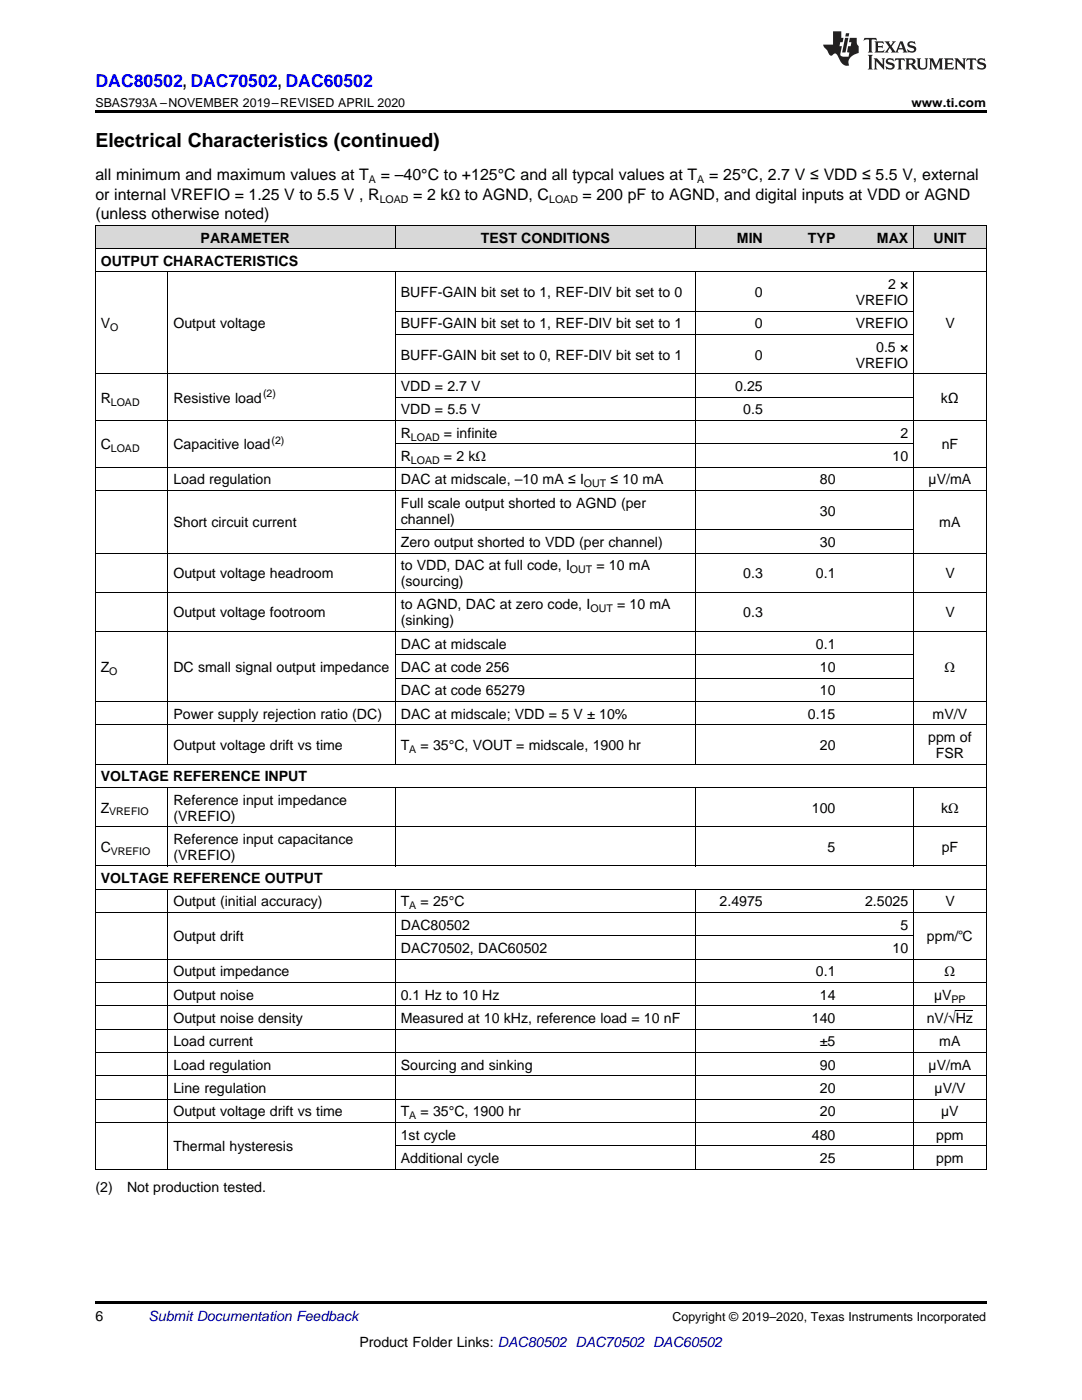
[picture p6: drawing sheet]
<svg xmlns="http://www.w3.org/2000/svg" width="216mm" height="279mm" viewBox="0 0 216 279" stroke-linecap="round" stroke-linejoin="round" font-family="sans-serif">
<defs><g id="words">
<text font-size="3.9" x="19" y="29.3">Electrical Characteristics (continued)</text>
<text font-size="3.5" fill="#00f" x="19" y="17.3">DAC80502, DAC70502, DAC60502</text>
<g font-size="3.2">
<text x="19" y="36">all minimum and maximum values at T</text>
<text x="76" y="36">= –40°C to +125°C and all typcal values at T</text>
<text x="141.5" y="36">= 25°C, 2.7 V ≤ VDD ≤ 5.5 V, external</text>
<text x="19" y="39.9">or internal VREFIO = 1.25 V to 5.5 V , R</text>
<text x="82.5" y="39.9">= 2 kΩ to AGND, C</text>
<text x="116.2" y="39.9">= 200 pF to AGND, and digital inputs at VDD or AGND</text>
<text x="19" y="43.7">(unless otherwise noted)</text>
</g>
<g font-size="2.8">
<text x="20.1" y="53.1">OUTPUT CHARACTERISTICS</text>
<text x="40" y="48.4">PARAMETER</text>
<text x="96" y="48.4">TEST CONDITIONS</text>
<text x="147" y="48.4">MIN</text>
<text x="161.2" y="48.4">TYP</text>
<text x="175" y="48.4">MAX</text>
<text x="186.3" y="48.4">UNIT</text>
<text x="80" y="59.3">BUFF-GAIN bit set to 1, REF-DIV bit set to 0</text>
<text x="150.6" y="59.3">0</text>
<text x="177.2" y="57.7">2 ×</text>
<text x="20.1" y="65.5">V</text>
<text x="34.6" y="65.5">Output voltage</text>
<text x="80" y="65.5">BUFF-GAIN bit set to 1, REF-DIV bit set to 1</text>
<text x="150.6" y="65.5">0</text>
<text x="170.7" y="60.9">VREFIO</text>
<text x="170.7" y="65.5">VREFIO</text>
<text x="188.6" y="65.5">V</text>
<text x="80" y="71.8">BUFF-GAIN bit set to 0, REF-DIV bit set to 1</text>
<text x="150.6" y="71.8">0</text>
<text x="174.8" y="70.2">0.5 ×</text>
<text x="170.7" y="73.4">VREFIO</text>
<text x="20.1" y="80.4">R</text>
<text x="34.6" y="80.4">Resistive load</text>
<text x="80" y="78">VDD = 2.7 V</text>
<text x="80" y="82.7">VDD = 5.5 V</text>
<text x="146.7" y="78">0.25</text>
<text x="148.3" y="82.7">0.5</text>
<text x="187.7" y="80.4">kΩ</text>
<text x="20.1" y="89.7">C</text>
<text x="34.6" y="89.7">Capacitive load</text>
<text x="80" y="87.3">R</text>
<text x="88.6" y="87.3">= infinite</text>
<text x="179.7" y="87.3">2</text>
<text x="187.9" y="89.7">nF</text>
<text x="80" y="92">R</text>
<text x="88.6" y="92">= 2 kΩ</text>
<text x="178.1" y="92">10</text>
<text x="34.6" y="96.7">Load regulation</text>
<text x="80" y="96.7">DAC at midscale, –10 mA ≤ I</text>
<text x="80" y="101.3">Full scale output shorted to AGND (per</text>
<text x="121.8" y="96.7">≤ 10 mA</text>
<text x="163.6" y="96.7">80</text>
<text x="185.3" y="96.7">µV/mA</text>
<text x="34.6" y="105.2">Short circuit current</text>
<text x="80" y="104.5">channel)</text>
<text x="163.6" y="102.9">30</text>
<text x="187.4" y="105.2">mA</text>
<text x="80" y="109.1">Zero output shorted to VDD (per channel)</text>
<text x="80" y="113.8">to VDD, DAC at full code, I</text>
<text x="119" y="113.8">= 10 mA</text>
<text x="163.6" y="109.1">30</text>
<text x="34.6" y="115.4">Output voltage headroom</text>
<text x="80" y="117">(sourcing)</text>
<text x="148.3" y="115.4">0.3</text>
<text x="162.8" y="115.4">0.1</text>
<text x="188.6" y="115.4">V</text>
<text x="34.6" y="123.2">Output voltage footroom</text>
<text x="80" y="121.6">to AGND, DAC at zero code, I</text>
<text x="80" y="124.8">(sinking)</text>
<text x="123.1" y="121.6">= 10 mA</text>
<text x="148.3" y="123.2">0.3</text>
<text x="188.6" y="123.2">V</text>
<text x="80" y="129.5">DAC at midscale</text>
<text x="162.8" y="129.5">0.1</text>
<text x="20.1" y="134.1">Z</text>
<text x="34.6" y="134.1">DC small signal output impedance</text>
<text x="80" y="134.1">DAC at code 256</text>
<text x="163.6" y="134.1">10</text>
<text x="188.5" y="134.1">Ω</text>
<text x="34.6" y="143.4">Power supply rejection ratio (DC)</text>
<text x="80" y="138.8">DAC at code 65279</text>
<text x="80" y="143.4">DAC at midscale; VDD = 5 V ± 10%</text>
<text x="161.2" y="143.4">0.15</text>
<text x="163.6" y="138.8">10</text>
<text x="186.1" y="143.4">mV/V</text>
<text x="34.6" y="149.7">Output voltage drift vs time</text>
<text x="80" y="149.7">T</text>
<text x="83.9" y="149.7">= 35°C, VOUT = midscale, 1900 hr</text>
<text x="163.6" y="149.7">20</text>
<text x="185.2" y="148.1">ppm of</text>
<text x="20.1" y="155.9">VOLTAGE REFERENCE INPUT</text>
<text x="186.7" y="151.3">FSR</text>
<text x="34.6" y="160.6">Reference input impedance</text>
<text x="20.1" y="162.2">Z</text>
<text x="34.6" y="163.8">(VREFIO)</text>
<text x="162" y="162.2">100</text>
<text x="187.8" y="162.2">kΩ</text>
<text x="20.1" y="170">C</text>
<text x="34.6" y="168.4">Reference input capacitance</text>
<text x="34.6" y="171.6">(VREFIO)</text>
<text x="165.1" y="170">5</text>
<text x="187.9" y="170">pF</text>
<text x="20.1" y="176.2">VOLTAGE REFERENCE OUTPUT</text>
<text x="34.6" y="180.9">Output (initial accuracy)</text>
<text x="80" y="180.9">T</text>
<text x="80" y="185.6">DAC80502</text>
<text x="83.9" y="180.9">= 25°C</text>
<text x="143.6" y="180.9">2.4975</text>
<text x="172.6" y="180.9">2.5025</text>
<text x="179.7" y="185.6">5</text>
<text x="188.6" y="180.9">V</text>
<text x="34.6" y="187.9">Output drift</text>
<text x="80" y="190.2">DAC70502, DAC60502</text>
<text x="178.1" y="190.2">10</text>
<text x="185" y="187.9">ppm/℃</text>
<text x="34.6" y="194.9">Output impedance</text>
<text x="162.8" y="194.9">0.1</text>
<text x="188.5" y="194.9">Ω</text>
<text x="34.6" y="199.5">Output noise</text>
<text x="80" y="199.5">0.1 Hz to 10 Hz</text>
<text x="163.6" y="199.5">14</text>
<text x="186.4" y="199.5">µV</text>
<text x="34.6" y="204.2">Output noise density</text>
<text x="34.6" y="208.8">Load current</text>
<text x="80" y="204.2">Measured at 10 kHz, reference load = 10 nF</text>
<text x="162" y="204.2">140</text>
<text x="163.6" y="208.8">±5</text>
<text x="184.9" y="204.2">nV/√Hz</text>
<text x="187.4" y="208.8">mA</text>
<text x="34.6" y="213.5">Load regulation</text>
<text x="80" y="213.5">Sourcing and sinking</text>
<text x="163.6" y="213.5">90</text>
<text x="185.3" y="213.5">µV/mA</text>
<text x="34.6" y="218.2">Line regulation</text>
<text x="163.6" y="218.2">20</text>
<text x="186.5" y="218.2">µV/V</text>
<text x="34.6" y="222.8">Output voltage drift vs time</text>
<text x="80" y="222.8">T</text>
<text x="80" y="227.5">1st cycle</text>
<text x="83.9" y="222.8">= 35°C, 1900 hr</text>
<text x="162" y="227.5">480</text>
<text x="163.6" y="222.8">20</text>
<text x="186.8" y="227.5">ppm</text>
<text x="187.8" y="222.8">µV</text>
<text x="34.6" y="229.8">Thermal hysteresis</text>
<text x="80" y="232.1">Additional cycle</text>
<text x="163.6" y="232.1">25</text>
<text x="186.8" y="232.1">ppm</text>
<text x="19" y="238">(2)</text>
<text x="25.4" y="238">Not production tested.</text>
<text x="19" y="263.6">6</text>
<text x="71.7" y="268.9">Product Folder Links: DAC80502 DAC70502 DAC60502</text>
</g>
<text font-size="2.8" fill="#0000c8" x="29.6" y="263.6">Submit Documentation Feedback</text>
<g font-size="2.5">
<text x="19" y="21.4">SBAS793A –NOVEMBER 2019–REVISED APRIL 2020</text>
<text x="181.9" y="21.4">www.ti.com</text>
<text x="134.2" y="263.6">Copyright © 2019–2020, Texas Instruments Incorporated</text>
</g>
<g font-size="2.1">
<text x="73.6" y="36.6">A</text>
<text x="75.8" y="40.5">LOAD</text>
<text x="109.6" y="40.5">LOAD</text>
<text x="139.1" y="36.6">A</text>
<text x="22" y="66.1">O</text>
<text x="22.1" y="80.9">LOAD</text>
<text x="52.5" y="79.2">(2)</text>
<text x="54.2" y="88.5">(2)</text>
<text x="82" y="87.9">LOAD</text>
<text x="22.1" y="90.2">LOAD</text>
<text x="82" y="92.6">LOAD</text>
<text x="116.5" y="97.2">OUT</text>
<text x="113.7" y="114.4">OUT</text>
<text x="117.8" y="122.2">OUT</text>
<text x="21.8" y="134.7">O</text>
<text x="81.7" y="150.2">A</text>
<text x="21.8" y="162.7">VREFIO</text>
<text x="22.1" y="170.6">VREFIO</text>
<text x="81.7" y="181.5">A</text>
<text x="189.9" y="200.1">PP</text>
<text x="81.7" y="223.4">A</text>
</g>
</g></defs>
<g fill="#d8d8d8">
<path d="M19 45h14.5v4.7h-14.5z"/>
<path d="M33.5 45h45.4v4.7h-45.4z"/>
<path d="M78.9 45h59.9v4.7h-59.9z"/>
<path d="M138.8 45h14.5v4.7h-14.5z"/>
<path d="M153.3 45h14.5v4.7h-14.5z"/>
<path d="M167.8 45h14.5v4.7h-14.5z"/>
<path d="M182.3 45h14.5v4.7h-14.5z"/>
</g>
<path d="M19 22h177.8v.5h-177.8zM19 259.7h177.8v.5h-177.8z" fill="#000"/>
<g fill="none" stroke="#000" stroke-width=".2">
<path d="M19 54.3h177.8M19 49.6h177.8M19 45h177.8M19.1 45v188.4M33.5 54.3v98.2M78.9 45v4.7M78.9 54.3v98.2M138.7 45v4.7M138.7 54.3v98.2M182.3 45v4.7M182.3 54.3v98.2M196.8 45v188.4"/>
<path d="M19 74.6h177.8M78.9 79.3h103.4M78.9 66.8h103.4M78.9 62.1h103.4M19 97.9h177.8M19 93.2h177.8M19 83.9h177.8M78.9 88.6h103.4M19 118.2h177.8M19 110.4h177.8M78.9 105.7h103.4M19 140h177.8"/>
<path d="M19 126h177.8M78.9 135.3h103.4M78.9 130.7h103.4M19 157.1h177.8M19 152.5h177.8M19 144.7h177.8M33.5 157.2v15.7M78.9 157.2v15.7M138.7 157.2v15.7M182.3 157.2v15.7M19 177.5h177.8M19 172.8h177.8"/>
<path d="M19 165h177.8M33.5 177.5v55.9M78.9 177.5v55.9M138.7 177.5v55.9M182.3 177.5v55.9M19 196.1h177.8M19 191.4h177.8M19 182.1h177.8M78.9 186.8h103.4M19 219.4h177.8M19 214.7h177.8M19 210.1h177.8"/>
<path d="M19 205.4h177.8M19 200.7h177.8M19 233.3h177.8M19 224h177.8M78.9 228.7h117.9"/>
</g>
<g fill="#231f20">
<path d="M172.5 7.6l-.1 .5 .4-.2h.6v.1v2.1l-.2 .4h.9l-.2-.4v-2.1l.1-.1h.5l.5 .2-.2-.5zM174.5 8.3l.2 .3v1.5l-.2 .4h1.8l.2-.6a1.04 1.04 0 0 1-1.3 .2v-.7h.6l.3 .2v-.6l-.3 .2h-.6v-.6l.8-.1 .4 .3-.2-.5zM176.5 8.3l.9 1.1-.9 1.1h.8l-.2-.2 .4-.7 .5 .7-.2 .2h1.5l-.2-.2 .2-.4h.9l.1 .4-.2 .2h1l-.3-.3-.7-1.9h-.5l-.9 2-.8-1 .9-1h-.8l.1 .3-.4 .5-.3-.6 .1-.2zM179.7 8.6l.4 1h-.7zM181.3 8.4a.63 .63 0 0 0-.2 .7 .63 .63 0 0 0 .6 .4l.6 .2 .1 .2a.75 .75 0 0 1-.7 .4 .75 .75 0 0 1-.6-.5l.1 .7 .1-.1a1.11 1.11 0 0 0 1.5-.6 1.13 1.13 0 0 0-1.2-.8l-.1-.4a1.04 1.04 0 0 1 1.2 .2l-.2-.5-.2 .1-.4-.2zM173.2 10.9l.2 .4v2.2l-.2 .4h1l-.3-.4v-2.2l.3-.4zM174.3 11.6l.3 .4v1.5l-.3 .4h.8l-.2-.4v-1.3l1.5 1.7v-1.9l.2-.4h-.7l.2 .4v.9l-1.1-1.3zM177 11.8a.62 .62 0 0 0-.2 .7 .62 .62 0 0 0 .6 .4l.6 .1 .1 .3a.76 .76 0 0 1-.7 .3 .76 .76 0 0 1-.7-.4l.2 .7 .1-.1a1.11 1.11 0 0 0 1.5-.6 1.13 1.13 0 0 0-1.2-.8l-.1-.4a1.04 1.04 0 0 1 1.2 .2l-.2-.6-.2 .1-.5-.1zM178.7 11.6l-.2 .6a.61 .61 0 0 1 .8-.3v1.6l-.2 .4h.9l-.2-.4v-1.6a.63 .63 0 0 1 .7 .3l-.1-.6zM180.6 11.6l.3 .4v1.5l-.3 .4h1l-.2-.2-.1-.8 .6 .2a.76 .76 0 0 0 1.2 .7l-1-1a.58 .58 0 0 0 .6-.5 .58 .58 0 0 0-.5-.6zM181.4 11.9h.1a.45 .45 0 0 1 .5 .1 .45 .45 0 0 1 .1 .5l-.8 .2zM182.9 11.6l.2 .2a2.17 2.17 0 0 0 .3 1.9 .99 .99 0 0 0 1.6-.6v-1.1l.2-.4h-.7l.2 .2a1.92 1.92 0 0 1-.2 1.8 .6 .6 0 0 1-.9-.5v-1.1l.2-.4zM185.4 11.6l.2 .4v1.5l-.2 .4h.7l-.2-.4v-1.4l.8 1.8 .8-1.8v1.4l-.2 .4h.9l-.2-.4v-1.5l.2-.4h-.8l-.6 1.5-.6-1.5zM188.4 11.6l.2 .4v1.5l-.2 .4h1.8l.1-.6a1.04 1.04 0 0 1-1.2 .1v-.6h.5l.4 .2v-.6l-.4 .2h-.5v-.7h.8l.3 .3-.1-.6zM190.5 11.6l.2 .4v1.5l-.2 .4h.7l-.2-.4v-1.3l1.5 1.7v-1.9l.2-.4h-.7l.2 .4v.9l-1.1-1.3zM192.9 11.6l-.1 .6a.61 .61 0 0 1 .7-.3l.1 1.6-.3 .4h1l-.3-.4 .1-1.6a.63 .63 0 0 1 .7 .3l-.1-.6zM195.2 11.8a.62 .62 0 0 0-.2 .7 .62 .62 0 0 0 .6 .4l.6 .1 .1 .3a.76 .76 0 0 1-.7 .3 .76 .76 0 0 1-.6-.4l.1 .7 .1-.1a1.11 1.11 0 0 0 1.6-.6 1.13 1.13 0 0 0-1.3-.8l-.1-.4a1.04 1.04 0 0 1 1.2 .2l-.1-.6-.2 .1-.5-.1z"/>
<path d="M166.2 6.3v2.6h-1.9v.4l.8 .9a.91 .91 0 0 0 1 .8 .56 .56 0 0 1 .5-.3 .56 .56 0 0 1 .5 .3l.4 .8a1.53 1.53 0 0 0 1.9 1.2 1.54 1.54 0 0 1 1-2.1l.9-.3v-1.4a1.52 1.52 0 0 1-.4-1.6h-1.3l-.2 .8h.5l-.2 .8h-.5l-.1 1v.2l.4 .1-.2 .8a1.93 1.93 0 0 1-1.6-.3l.3-1.8h-.5l.2-.8h.4l.2-.8h-.4v-1.3zM168.6 7.6l-.6 2.9h.7l.6-2.9zM168.8 6.6l-.1 .7h.6l.2-.7z"/>
</g>
<path d="M190.7 201.7h3.4" fill="none" stroke="#000" stroke-width=".2"/>
<use href="#words"/>
</svg>
